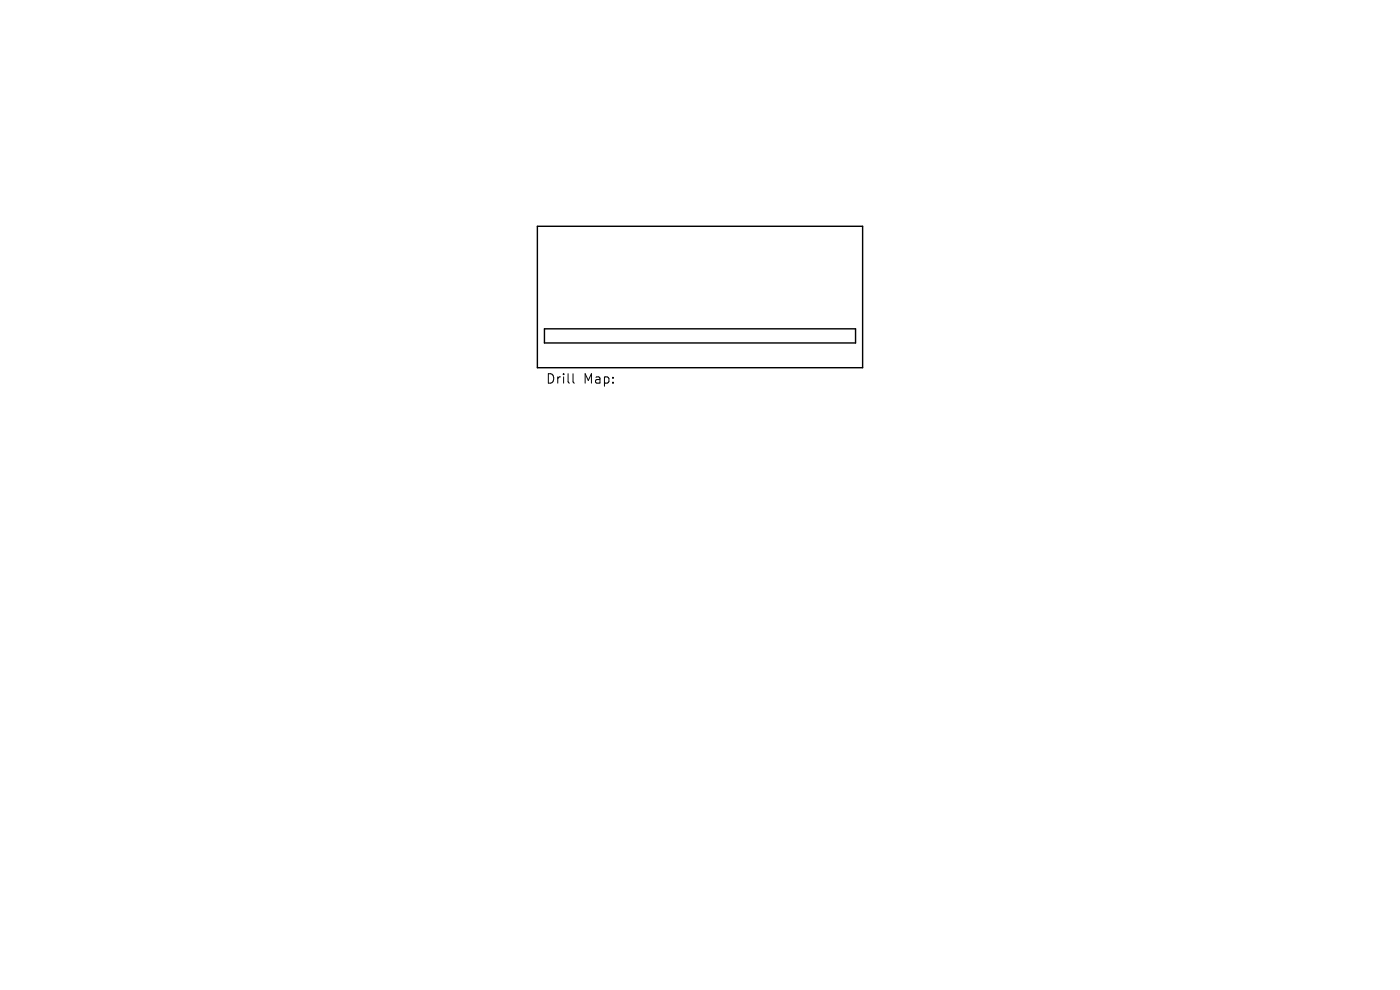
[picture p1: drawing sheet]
<svg xmlns="http://www.w3.org/2000/svg" width="297mm" height="210mm" viewBox="0 0 297 210" stroke-linecap="round" stroke-linejoin="round" font-family="sans-serif">
<defs><g id="words">
<g font-size="2.8">
<text x="115.9" y="81.6">Drill</text>
<text x="123.8" y="81.6">Map:</text>
</g>
</g></defs>
<path d="M114 48h69v30h-69zM115.5 69.8h66v3h-66z" fill="none" stroke="#000" stroke-width=".3"/>
<path d="M121.6 79.3v1.7l.3 .3" fill="none" stroke="#000" stroke-width=".21"/>
<use href="#words"/>
</svg>
